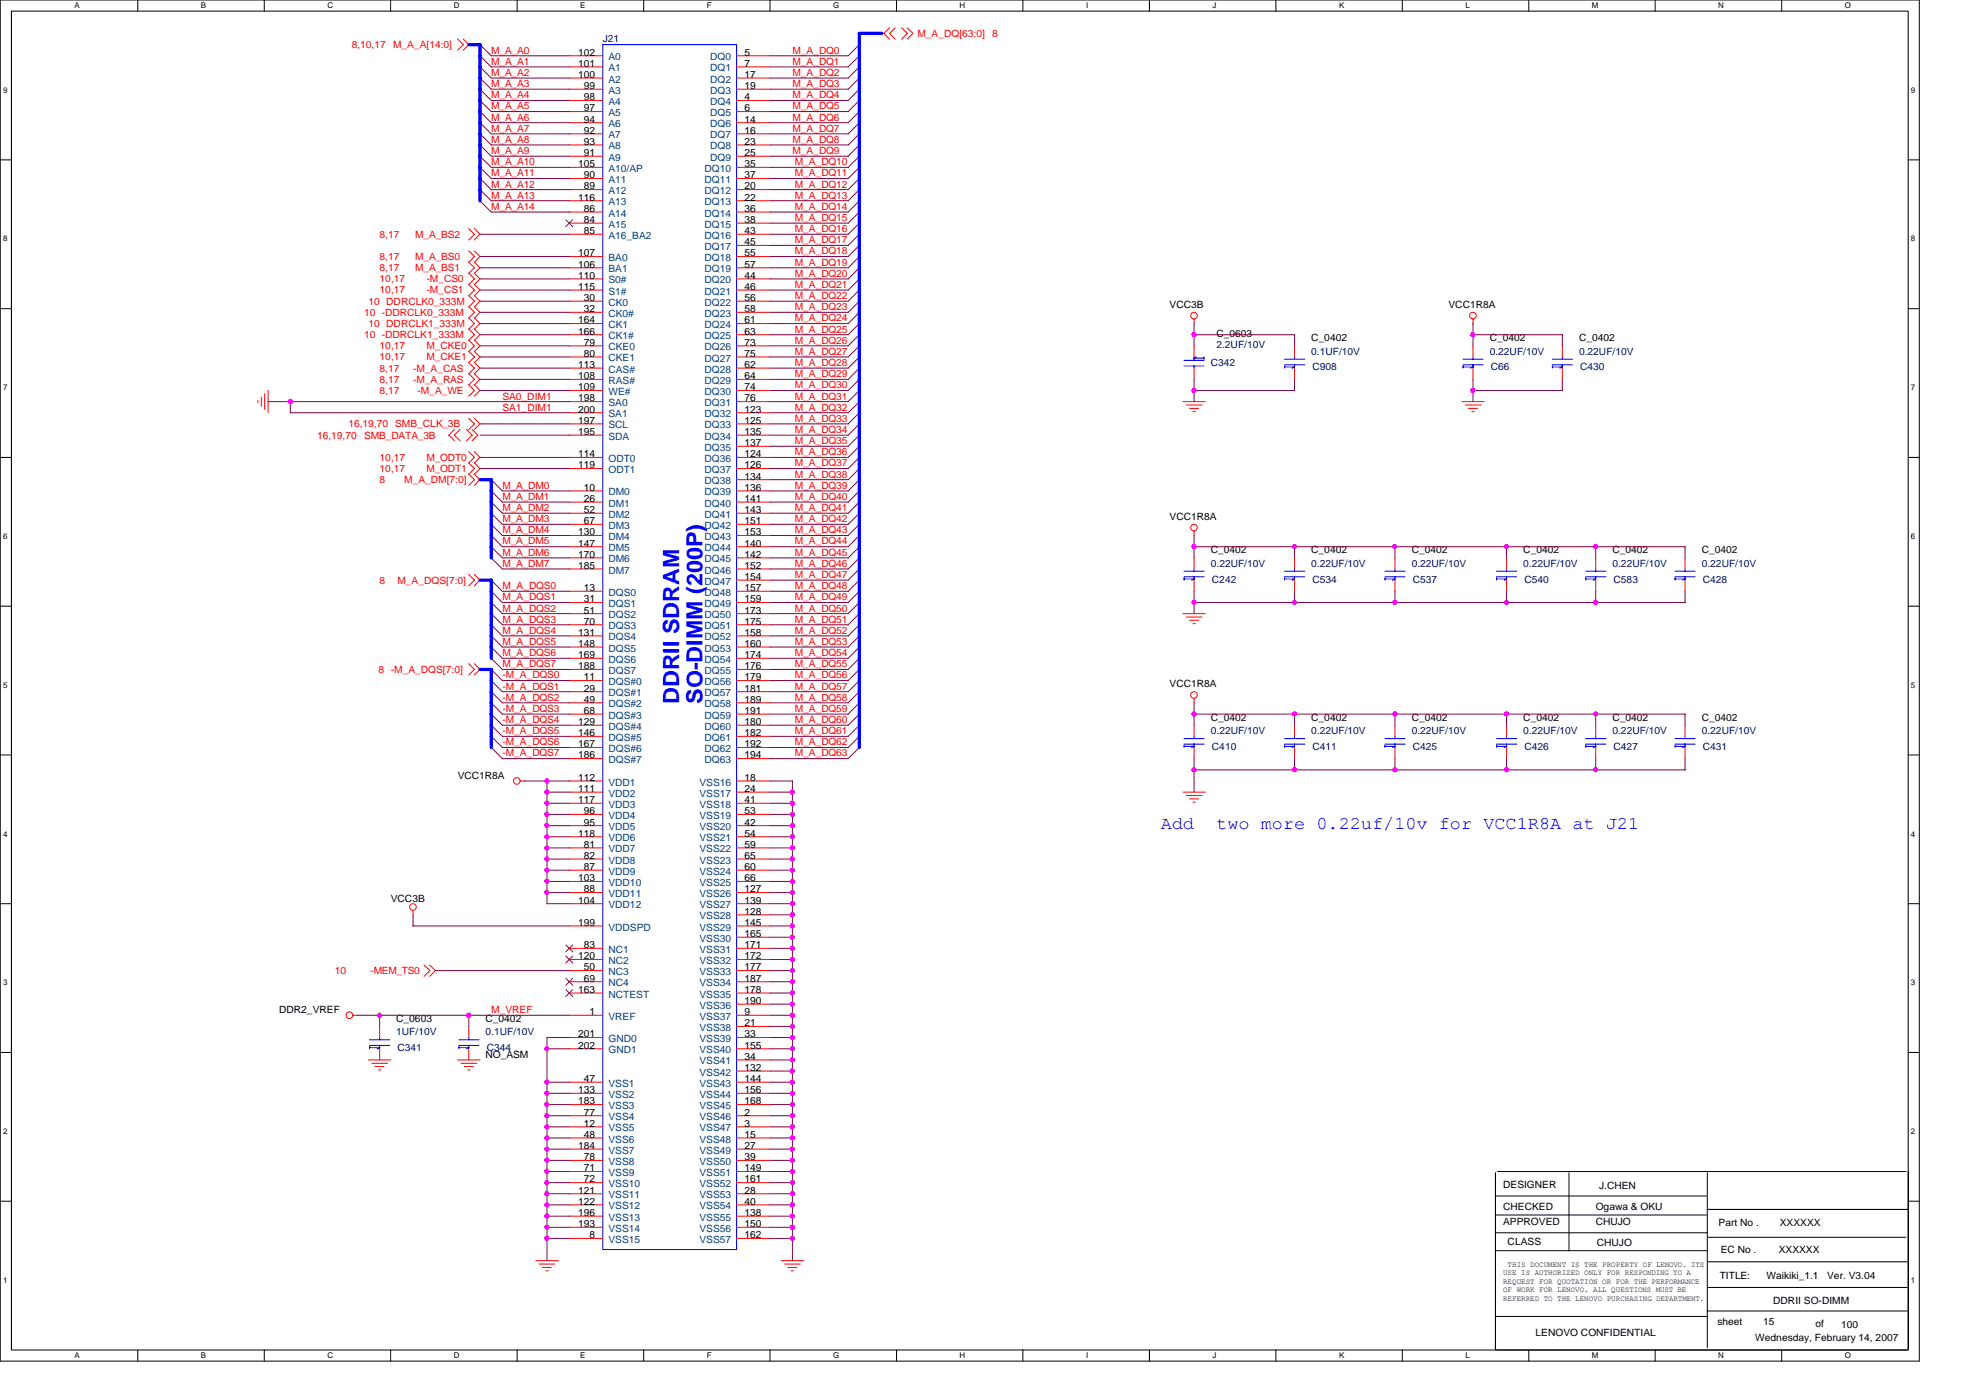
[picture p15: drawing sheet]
<svg xmlns="http://www.w3.org/2000/svg" width="297mm" height="210mm" viewBox="0 0 297 210" stroke-linecap="round" stroke-linejoin="round" font-family="sans-serif">
<defs><g id="words">
<g font-size="3.3" fill="#00f">
<text x="102" y="105.8" transform="rotate(-90 102 105.8)">DDRII SDRAM</text>
<text x="105.6" y="105.8" transform="rotate(-90 105.6 105.8)">SO-DIMM (200P)</text>
</g>
<g font-size="2.7" fill="#00f">
<text x="174.4" y="124.5">Add</text>
<text x="182.7" y="124.5">two more 0.22uf/10v for VCC1R8A at J21</text>
</g>
<g font-size="1.5" fill="#f00">
<text x="137.8" y="5.5">M_A_DQ[63:0]</text>
<text x="149.1" y="5.5">8</text>
<text x="52.8" y="7.2">8,10,17</text>
<text x="59.1" y="7.2">M_A_A[14:0]</text>
<text x="73.8" y="9.7">M_A_A1</text>
<text x="73.8" y="11.4">M_A_A2</text>
<text x="73.8" y="8.1">M_A_A0</text>
<text x="119.1" y="8.1">M_A_DQ0</text>
<text x="119.1" y="9.7">M_A_DQ1</text>
<text x="119.1" y="11.4">M_A_DQ2</text>
<text x="73.8" y="14.8">M_A_A4</text>
<text x="73.8" y="16.4">M_A_A5</text>
<text x="73.8" y="13.1">M_A_A3</text>
<text x="119.1" y="14.8">M_A_DQ4</text>
<text x="119.1" y="16.4">M_A_DQ5</text>
<text x="119.1" y="13.1">M_A_DQ3</text>
<text x="73.8" y="19.8">M_A_A7</text>
<text x="73.8" y="21.5">M_A_A8</text>
<text x="73.8" y="23.1">M_A_A9</text>
<text x="73.8" y="18.1">M_A_A6</text>
<text x="119.1" y="21.5">M_A_DQ8</text>
<text x="119.1" y="18.1">M_A_DQ6</text>
<text x="119.1" y="23.1">M_A_DQ9</text>
<text x="119.1" y="19.8">M_A_DQ7</text>
<text x="73.8" y="26.5">M_A_A11</text>
<text x="73.8" y="28.2">M_A_A12</text>
<text x="73.8" y="24.8">M_A_A10</text>
<text x="73.8" y="29.8">M_A_A13</text>
<text x="119.4" y="28.2">M_A_DQ12</text>
<text x="119.4" y="24.8">M_A_DQ10</text>
<text x="119.4" y="26.5">M_A_DQ11</text>
<text x="119.4" y="29.8">M_A_DQ13</text>
<text x="57" y="35.7">8,17</text>
<text x="62.4" y="35.7">M_A_BS2</text>
<text x="73.8" y="31.5">M_A_A14</text>
<text x="119.4" y="31.5">M_A_DQ14</text>
<text x="119.4" y="34.9">M_A_DQ16</text>
<text x="119.4" y="33.2">M_A_DQ15</text>
<text x="57" y="39.1">8,17</text>
<text x="57" y="40.7">8,17</text>
<text x="62.4" y="39.1">M_A_BS0</text>
<text x="62.4" y="40.7">M_A_BS1</text>
<text x="119.4" y="36.6">M_A_DQ17</text>
<text x="119.4" y="41.6">M_A_DQ20</text>
<text x="119.4" y="38.2">M_A_DQ18</text>
<text x="119.4" y="39.9">M_A_DQ19</text>
<text x="54.7" y="47.5">10 -DDRCLK0_333M</text>
<text x="55.3" y="45.8">10 DDRCLK0_333M</text>
<text x="57" y="44.1">10,17</text>
<text x="57" y="42.4">10,17</text>
<text x="64.1" y="44.1">-M_CS1</text>
<text x="64.1" y="42.4">-M_CS0</text>
<text x="119.4" y="44.9">M_A_DQ22</text>
<text x="119.4" y="43.3">M_A_DQ21</text>
<text x="119.4" y="46.6">M_A_DQ23</text>
<text x="54.7" y="50.8">10 -DDRCLK1_333M</text>
<text x="55.3" y="49.1">10 DDRCLK1_333M</text>
<text x="57" y="52.5">10,17</text>
<text x="64.1" y="52.5">M_CKE0</text>
<text x="119.4" y="51.6">M_A_DQ26</text>
<text x="119.4" y="50">M_A_DQ25</text>
<text x="119.4" y="48.3">M_A_DQ24</text>
<text x="119.4" y="53.3">M_A_DQ27</text>
<text x="57" y="59.2">8,17</text>
<text x="57" y="54.2">10,17</text>
<text x="57" y="55.8">8,17</text>
<text x="57" y="57.5">8,17</text>
<text x="62.1" y="55.8">-M_A_CAS</text>
<text x="62.1" y="57.5">-M_A_RAS</text>
<text x="62.7" y="59.2">-M_A_WE</text>
<text x="64.1" y="54.2">M_CKE1</text>
<text x="119.4" y="55">M_A_DQ28</text>
<text x="119.4" y="56.7">M_A_DQ29</text>
<text x="119.4" y="58.4">M_A_DQ30</text>
<text x="47.6" y="65.9">16,19,70</text>
<text x="52.3" y="64.2">16,19,70</text>
<text x="54.7" y="65.9">SMB_DATA_3B</text>
<text x="59.4" y="64.2">SMB_CLK_3B</text>
<text x="75.5" y="60">SA0_DIM1</text>
<text x="75.5" y="61.7">SA1_DIM1</text>
<text x="119.4" y="63.4">M_A_DQ33</text>
<text x="119.4" y="61.7">M_A_DQ32</text>
<text x="119.4" y="60">M_A_DQ31</text>
<text x="119.4" y="65">M_A_DQ34</text>
<text x="57" y="70.9">10,17</text>
<text x="57" y="69.2">10,17</text>
<text x="64.1" y="70.9">M_ODT1</text>
<text x="64.1" y="69.2">M_ODT0</text>
<text x="119.4" y="66.7">M_A_DQ35</text>
<text x="119.4" y="71.8">M_A_DQ38</text>
<text x="119.4" y="68.4">M_A_DQ36</text>
<text x="119.4" y="70.1">M_A_DQ37</text>
<text x="57" y="72.6">8</text>
<text x="60.7" y="72.6">M_A_DM[7:0]</text>
<text x="75.5" y="76.8">M_A_DM2</text>
<text x="75.5" y="75.1">M_A_DM1</text>
<text x="75.5" y="73.4">M_A_DM0</text>
<text x="119.4" y="73.4">M_A_DQ39</text>
<text x="119.4" y="75.1">M_A_DQ40</text>
<text x="119.4" y="76.8">M_A_DQ41</text>
<text x="75.5" y="78.5">M_A_DM3</text>
<text x="75.5" y="83.5">M_A_DM6</text>
<text x="75.5" y="80.1">M_A_DM4</text>
<text x="75.5" y="81.8">M_A_DM5</text>
<text x="119.4" y="78.5">M_A_DQ42</text>
<text x="119.4" y="80.1">M_A_DQ43</text>
<text x="119.4" y="83.5">M_A_DQ45</text>
<text x="119.4" y="81.8">M_A_DQ44</text>
<text x="57" y="87.7">8</text>
<text x="59.7" y="87.7">M_A_DQS[7:0]</text>
<text x="75.5" y="85.2">M_A_DM7</text>
<text x="75.5" y="88.5">M_A_DQS0</text>
<text x="119.4" y="85.2">M_A_DQ46</text>
<text x="119.4" y="88.5">M_A_DQ48</text>
<text x="119.4" y="86.8">M_A_DQ47</text>
<text x="75.5" y="95.2">M_A_DQS4</text>
<text x="75.5" y="91.9">M_A_DQS2</text>
<text x="75.5" y="90.2">M_A_DQS1</text>
<text x="75.5" y="93.6">M_A_DQS3</text>
<text x="119.4" y="93.6">M_A_DQ51</text>
<text x="119.4" y="95.2">M_A_DQ52</text>
<text x="119.4" y="91.9">M_A_DQ50</text>
<text x="119.4" y="90.2">M_A_DQ49</text>
<text x="56.9" y="101.1">8 -M_A_DQS[7:0]</text>
<text x="75.5" y="101.9">-M_A_DQS0</text>
<text x="75.5" y="96.9">M_A_DQS5</text>
<text x="75.5" y="100.3">M_A_DQS7</text>
<text x="75.5" y="98.6">M_A_DQS6</text>
<text x="119.4" y="96.9">M_A_DQ53</text>
<text x="119.4" y="98.6">M_A_DQ54</text>
<text x="119.4" y="100.3">M_A_DQ55</text>
<text x="119.4" y="101.9">M_A_DQ56</text>
<text x="75.5" y="107">-M_A_DQS3</text>
<text x="75.5" y="105.3">-M_A_DQS2</text>
<text x="75.5" y="103.6">-M_A_DQS1</text>
<text x="119.4" y="107">M_A_DQ59</text>
<text x="119.4" y="103.6">M_A_DQ57</text>
<text x="119.4" y="105.3">M_A_DQ58</text>
<text x="75.5" y="112">-M_A_DQS6</text>
<text x="75.5" y="108.6">-M_A_DQS4</text>
<text x="75.5" y="113.7">-M_A_DQS7</text>
<text x="75.5" y="110.3">-M_A_DQS5</text>
<text x="119.4" y="113.7">M_A_DQ63</text>
<text x="119.4" y="112">M_A_DQ62</text>
<text x="119.4" y="108.6">M_A_DQ60</text>
<text x="119.4" y="110.3">M_A_DQ61</text>
<text x="50.3" y="146.4">10</text>
<text x="55.7" y="146.4">-MEM_TS0</text>
<text x="73.8" y="152.2">M_VREF</text>
</g>
<g font-size="1.5">
<text x="86.9" y="8.4">102</text>
<text x="86.9" y="10">101</text>
<text x="86.9" y="11.7">100</text>
<text x="111.8" y="8.4">5</text>
<text x="111.8" y="10">7</text>
<text x="111.8" y="11.7">17</text>
<text x="87.7" y="13.4">99</text>
<text x="87.7" y="15.1">98</text>
<text x="87.7" y="16.7">97</text>
<text x="111.8" y="13.4">19</text>
<text x="111.8" y="15.1">4</text>
<text x="111.8" y="16.7">6</text>
<text x="87.7" y="18.4">94</text>
<text x="87.7" y="20.1">92</text>
<text x="87.7" y="21.8">93</text>
<text x="87.7" y="23.5">91</text>
<text x="111.8" y="18.4">14</text>
<text x="111.8" y="20.1">16</text>
<text x="111.8" y="21.8">23</text>
<text x="111.8" y="23.5">25</text>
<text x="86.9" y="25.1">105</text>
<text x="87.7" y="26.8">90</text>
<text x="87.7" y="28.5">89</text>
<text x="111.8" y="25.1">35</text>
<text x="111.8" y="26.8">37</text>
<text x="111.8" y="28.5">20</text>
<text x="86.9" y="30.1">116</text>
<text x="87.7" y="31.8">86</text>
<text x="87.7" y="33.5">84</text>
<text x="87.7" y="35.2">85</text>
<text x="111.8" y="30.1">22</text>
<text x="111.8" y="31.8">36</text>
<text x="111.8" y="33.5">38</text>
<text x="111.8" y="35.2">43</text>
<text x="86.9" y="38.5">107</text>
<text x="86.9" y="40.2">106</text>
<text x="86.9" y="41.9">110</text>
<text x="111.8" y="36.9">45</text>
<text x="111.8" y="38.5">55</text>
<text x="111.8" y="40.2">57</text>
<text x="111.8" y="41.9">44</text>
<text x="86.9" y="43.6">115</text>
<text x="87.7" y="45.2">30</text>
<text x="87.7" y="46.9">32</text>
<text x="111.8" y="43.6">46</text>
<text x="111.8" y="45.2">56</text>
<text x="111.8" y="46.9">58</text>
<text x="175.7" y="46.3">VCC3B</text>
<text x="217.6" y="46.3">VCC1R8A</text>
<text x="86.9" y="48.6">164</text>
<text x="86.9" y="50.3">166</text>
<text x="87.7" y="51.9">79</text>
<text x="87.7" y="53.6">80</text>
<text x="111.8" y="48.6">61</text>
<text x="111.8" y="50.3">63</text>
<text x="111.8" y="51.9">73</text>
<text x="111.8" y="53.6">75</text>
<text x="182.8" y="50.6">C_0603</text>
<text x="197" y="51.3">C_0402</text>
<text x="223.8" y="51.3">C_0402</text>
<text x="237.3" y="51.3">C_0402</text>
<text x="86.9" y="55.3">113</text>
<text x="86.9" y="57">108</text>
<text x="86.9" y="58.7">109</text>
<text x="111.8" y="55.3">62</text>
<text x="111.8" y="57">64</text>
<text x="111.8" y="58.7">74</text>
<text x="86.9" y="60.3">198</text>
<text x="86.9" y="62">200</text>
<text x="86.9" y="63.7">197</text>
<text x="86.9" y="65.4">195</text>
<text x="111.8" y="60.3">76</text>
<text x="111.8" y="62">123</text>
<text x="111.8" y="63.7">125</text>
<text x="111.8" y="65.4">135</text>
<text x="86.9" y="68.7">114</text>
<text x="86.9" y="70.4">119</text>
<text x="111.8" y="67">137</text>
<text x="111.8" y="68.7">124</text>
<text x="111.8" y="70.4">126</text>
<text x="87.7" y="73.7">10</text>
<text x="87.7" y="75.4">26</text>
<text x="87.7" y="77.1">52</text>
<text x="111.8" y="72.1">134</text>
<text x="111.8" y="73.7">136</text>
<text x="111.8" y="75.4">141</text>
<text x="111.8" y="77.1">143</text>
<text x="86.9" y="80.4">130</text>
<text x="86.9" y="82.1">147</text>
<text x="86.9" y="83.8">170</text>
<text x="87.7" y="78.8">67</text>
<text x="111.8" y="78.8">151</text>
<text x="111.8" y="80.4">153</text>
<text x="111.8" y="82.1">140</text>
<text x="111.8" y="83.8">142</text>
<text x="175.7" y="78.1">VCC1R8A</text>
<text x="181.9" y="83.2">C_0402</text>
<text x="197" y="83.2">C_0402</text>
<text x="212.1" y="83.2">C_0402</text>
<text x="228.9" y="83.2">C_0402</text>
<text x="242.3" y="83.2">C_0402</text>
<text x="255.7" y="83.2">C_0402</text>
<text x="86.9" y="85.5">185</text>
<text x="87.7" y="88.8">13</text>
<text x="111.8" y="85.5">152</text>
<text x="111.8" y="87.1">154</text>
<text x="111.8" y="88.8">157</text>
<text x="86.9" y="95.5">131</text>
<text x="87.7" y="90.5">31</text>
<text x="87.7" y="92.2">51</text>
<text x="87.7" y="93.9">70</text>
<text x="111.8" y="90.5">159</text>
<text x="111.8" y="92.2">173</text>
<text x="111.8" y="93.9">175</text>
<text x="111.8" y="95.5">158</text>
<text x="86.9" y="97.2">148</text>
<text x="86.9" y="98.9">169</text>
<text x="86.9" y="100.6">188</text>
<text x="111.8" y="97.2">160</text>
<text x="111.8" y="98.9">174</text>
<text x="111.8" y="100.6">176</text>
<text x="87.7" y="102.2">11</text>
<text x="87.7" y="103.9">29</text>
<text x="87.7" y="105.6">49</text>
<text x="87.7" y="107.3">68</text>
<text x="111.8" y="102.2">179</text>
<text x="111.8" y="103.9">181</text>
<text x="111.8" y="105.6">189</text>
<text x="111.8" y="107.3">191</text>
<text x="175.7" y="103.3">VCC1R8A</text>
<text x="86.9" y="108.9">129</text>
<text x="86.9" y="110.6">146</text>
<text x="86.9" y="112.3">167</text>
<text x="86.9" y="114">186</text>
<text x="111.8" y="108.9">180</text>
<text x="111.8" y="110.6">182</text>
<text x="111.8" y="112.3">192</text>
<text x="111.8" y="114">194</text>
<text x="181.9" y="108.3">C_0402</text>
<text x="197" y="108.3">C_0402</text>
<text x="212.1" y="108.3">C_0402</text>
<text x="228.9" y="108.3">C_0402</text>
<text x="242.3" y="108.3">C_0402</text>
<text x="255.7" y="108.3">C_0402</text>
<text x="68.8" y="117">VCC1R8A</text>
<text x="86.9" y="117.3">112</text>
<text x="86.9" y="119">111</text>
<text x="111.8" y="117.3">18</text>
<text x="111.8" y="119">24</text>
<text x="86.9" y="120.7">117</text>
<text x="86.9" y="125.7">118</text>
<text x="87.7" y="122.3">96</text>
<text x="87.7" y="124">95</text>
<text x="111.8" y="120.7">41</text>
<text x="111.8" y="122.3">53</text>
<text x="111.8" y="124">42</text>
<text x="111.8" y="125.7">54</text>
<text x="87.7" y="127.4">81</text>
<text x="87.7" y="129.1">82</text>
<text x="87.7" y="130.7">87</text>
<text x="111.8" y="127.4">59</text>
<text x="111.8" y="129.1">65</text>
<text x="111.8" y="130.7">60</text>
<text x="58.7" y="135.5">VCC3B</text>
<text x="86.9" y="132.4">103</text>
<text x="86.9" y="135.8">104</text>
<text x="87.7" y="134.1">88</text>
<text x="111.8" y="132.4">66</text>
<text x="111.8" y="134.1">127</text>
<text x="111.8" y="135.8">139</text>
<text x="111.8" y="137.4">128</text>
<text x="86.9" y="139.1">199</text>
<text x="87.7" y="142.5">83</text>
<text x="111.8" y="139.1">145</text>
<text x="111.8" y="140.8">165</text>
<text x="111.8" y="142.5">171</text>
<text x="86.9" y="144.1">120</text>
<text x="86.9" y="149.2">163</text>
<text x="87.7" y="145.8">50</text>
<text x="87.7" y="147.5">69</text>
<text x="111.8" y="144.1">172</text>
<text x="111.8" y="145.8">177</text>
<text x="111.8" y="147.5">187</text>
<text x="111.8" y="149.2">178</text>
<text x="41.9" y="152.2">DDR2_VREF</text>
<text x="59.5" y="153.6">C_0603</text>
<text x="73" y="153.6">C_0402</text>
<text x="86.9" y="155.9">201</text>
<text x="88.6" y="152.5">1</text>
<text x="111.8" y="150.9">190</text>
<text x="111.8" y="152.5">9</text>
<text x="111.8" y="154.2">21</text>
<text x="111.8" y="155.9">33</text>
<text x="73" y="158.9">NO_ASM</text>
<text x="86.9" y="157.6">202</text>
<text x="111.8" y="157.6">155</text>
<text x="111.8" y="159.2">34</text>
<text x="111.8" y="160.9">132</text>
<text x="86.9" y="164.3">133</text>
<text x="86.9" y="165.9">183</text>
<text x="87.7" y="162.6">47</text>
<text x="87.7" y="167.6">77</text>
<text x="111.8" y="162.6">144</text>
<text x="111.8" y="164.3">156</text>
<text x="111.8" y="165.9">168</text>
<text x="111.8" y="167.6">2</text>
<text x="86.9" y="172.6">184</text>
<text x="87.7" y="169.3">12</text>
<text x="87.7" y="171">48</text>
<text x="111.8" y="169.3">3</text>
<text x="111.8" y="171">15</text>
<text x="111.8" y="172.6">27</text>
<text x="86.9" y="179.3">121</text>
<text x="87.7" y="174.3">78</text>
<text x="87.7" y="176">71</text>
<text x="87.7" y="177.7">72</text>
<text x="111.8" y="174.3">39</text>
<text x="111.8" y="176">149</text>
<text x="111.8" y="177.7">161</text>
<text x="111.8" y="179.3">28</text>
<text x="225.8" y="178.5">DESIGNER</text>
<text x="240.3" y="178.7">J.CHEN</text>
<text x="86.9" y="181">122</text>
<text x="86.9" y="182.7">196</text>
<text x="86.9" y="184.4">193</text>
<text x="111.8" y="181">40</text>
<text x="111.8" y="182.7">138</text>
<text x="111.8" y="184.4">150</text>
<text x="225.8" y="181.7">CHECKED</text>
<text x="225.8" y="184.1">APPROVED</text>
<text x="239.8" y="181.7">Ogawa &amp; OKU</text>
<text x="239.8" y="184.1">CHUJO</text>
<text x="258.2" y="184.3">Part No .</text>
<text x="267.4" y="184.3">XXXXXX</text>
<text x="88.6" y="186.1">8</text>
<text x="111.8" y="186.1">162</text>
<text x="226.5" y="187.1">CLASS</text>
<text x="239.9" y="187.3">CHUJO</text>
<text x="258.5" y="188.3">EC No .</text>
<text x="267.2" y="188.3">XXXXXX</text>
<text x="258.4" y="192.1">TITLE:</text>
<text x="265.4" y="192.1">Waikiki_1.1</text>
<text x="266.4" y="196">DDRII SO-DIMM</text>
<text x="274.5" y="192.1">Ver. V3.04</text>
<text x="230.7" y="200.7">LENOVO CONFIDENTIAL</text>
<text x="258" y="199.2">sheet</text>
<text x="263.7" y="201.5">Wednesday, February 14, 2007</text>
<text x="264.9" y="199.2">15</text>
<text x="272.8" y="199.3">of</text>
<text x="276.6" y="199.5">100</text>
</g>
<g font-size="1.5" fill="#000080">
<text x="90.6" y="6.4">J21</text>
<text x="182.8" y="52.3">2.2UF/10V</text>
<text x="197" y="53.3">0.1UF/10V</text>
<text x="223.8" y="53.3">0.22UF/10V</text>
<text x="237.3" y="53.3">0.22UF/10V</text>
<text x="181.9" y="55">C342</text>
<text x="197.2" y="55.7">C908</text>
<text x="224" y="55.7">C66</text>
<text x="237.4" y="55.7">C430</text>
<text x="181.9" y="85.2">0.22UF/10V</text>
<text x="182.1" y="87.5">C242</text>
<text x="197" y="85.2">0.22UF/10V</text>
<text x="197.2" y="87.5">C534</text>
<text x="212.1" y="85.2">0.22UF/10V</text>
<text x="212.3" y="87.5">C537</text>
<text x="228.9" y="85.2">0.22UF/10V</text>
<text x="229" y="87.5">C540</text>
<text x="242.3" y="85.2">0.22UF/10V</text>
<text x="242.4" y="87.5">C583</text>
<text x="255.7" y="85.2">0.22UF/10V</text>
<text x="255.9" y="87.5">C428</text>
<text x="181.9" y="110.3">0.22UF/10V</text>
<text x="182.1" y="112.7">C410</text>
<text x="197" y="110.3">0.22UF/10V</text>
<text x="197.2" y="112.7">C411</text>
<text x="212.1" y="110.3">0.22UF/10V</text>
<text x="212.3" y="112.7">C425</text>
<text x="228.9" y="110.3">0.22UF/10V</text>
<text x="229" y="112.7">C426</text>
<text x="242.3" y="110.3">0.22UF/10V</text>
<text x="242.4" y="112.7">C427</text>
<text x="255.7" y="110.3">0.22UF/10V</text>
<text x="255.9" y="112.7">C431</text>
<text x="59.5" y="155.6">1UF/10V</text>
<text x="73" y="155.6">0.1UF/10V</text>
<text x="59.7" y="157.9">C341</text>
<text x="73.1" y="157.9">C344</text>
</g>
<g font-size="1.5" fill="#004080">
<text x="91.4" y="9.1">A0</text>
<text x="91.4" y="10.7">A1</text>
<text x="106.7" y="9.1">DQ0</text>
<text x="106.7" y="10.7">DQ1</text>
<text x="91.4" y="12.4">A2</text>
<text x="91.4" y="14.1">A3</text>
<text x="91.4" y="15.8">A4</text>
<text x="91.4" y="17.4">A5</text>
<text x="106.7" y="12.4">DQ2</text>
<text x="106.7" y="14.1">DQ3</text>
<text x="106.7" y="15.8">DQ4</text>
<text x="106.7" y="17.4">DQ5</text>
<text x="91.4" y="19.1">A6</text>
<text x="91.4" y="20.8">A7</text>
<text x="91.4" y="22.5">A8</text>
<text x="106.7" y="19.1">DQ6</text>
<text x="106.7" y="20.8">DQ7</text>
<text x="106.7" y="22.5">DQ8</text>
<text x="91.4" y="24.2">A9</text>
<text x="91.4" y="25.8">A10/AP</text>
<text x="91.4" y="27.5">A11</text>
<text x="91.4" y="29.2">A12</text>
<text x="105.9" y="25.8">DQ10</text>
<text x="105.9" y="27.5">DQ11</text>
<text x="105.9" y="29.2">DQ12</text>
<text x="106.7" y="24.2">DQ9</text>
<text x="91.4" y="30.8">A13</text>
<text x="91.4" y="32.5">A14</text>
<text x="91.4" y="34.2">A15</text>
<text x="91.4" y="35.9">A16_BA2</text>
<text x="105.9" y="30.8">DQ13</text>
<text x="105.9" y="32.5">DQ14</text>
<text x="105.9" y="34.2">DQ15</text>
<text x="105.9" y="35.9">DQ16</text>
<text x="91.4" y="39.2">BA0</text>
<text x="91.4" y="40.9">BA1</text>
<text x="105.9" y="37.6">DQ17</text>
<text x="105.9" y="39.2">DQ18</text>
<text x="105.9" y="40.9">DQ19</text>
<text x="91.4" y="42.6">S0#</text>
<text x="91.4" y="44.3">S1#</text>
<text x="91.4" y="45.9">CK0</text>
<text x="91.4" y="47.6">CK0#</text>
<text x="105.9" y="42.6">DQ20</text>
<text x="105.9" y="44.3">DQ21</text>
<text x="105.9" y="45.9">DQ22</text>
<text x="105.9" y="47.6">DQ23</text>
<text x="91.4" y="49.3">CK1</text>
<text x="91.4" y="51">CK1#</text>
<text x="91.4" y="52.6">CKE0</text>
<text x="105.9" y="49.3">DQ24</text>
<text x="105.9" y="51">DQ25</text>
<text x="105.9" y="52.6">DQ26</text>
<text x="91.4" y="54.3">CKE1</text>
<text x="91.4" y="56">CAS#</text>
<text x="91.4" y="57.7">RAS#</text>
<text x="91.4" y="59.4">WE#</text>
<text x="105.9" y="54.3">DQ27</text>
<text x="105.9" y="56">DQ28</text>
<text x="105.9" y="57.7">DQ29</text>
<text x="105.9" y="59.4">DQ30</text>
<text x="91.4" y="61">SA0</text>
<text x="91.4" y="62.7">SA1</text>
<text x="91.4" y="64.4">SCL</text>
<text x="105.9" y="61">DQ31</text>
<text x="105.9" y="62.7">DQ32</text>
<text x="105.9" y="64.4">DQ33</text>
<text x="91.4" y="66.1">SDA</text>
<text x="91.4" y="69.4">ODT0</text>
<text x="91.4" y="71.1">ODT1</text>
<text x="105.9" y="66.1">DQ34</text>
<text x="105.9" y="67.7">DQ35</text>
<text x="105.9" y="69.4">DQ36</text>
<text x="105.9" y="71.1">DQ37</text>
<text x="91.4" y="74.4">DM0</text>
<text x="91.4" y="76.1">DM1</text>
<text x="91.4" y="77.8">DM2</text>
<text x="105.9" y="72.8">DQ38</text>
<text x="105.9" y="74.4">DQ39</text>
<text x="105.9" y="76.1">DQ40</text>
<text x="105.9" y="77.8">DQ41</text>
<text x="91.4" y="79.5">DM3</text>
<text x="91.4" y="81.1">DM4</text>
<text x="91.4" y="82.8">DM5</text>
<text x="105.9" y="79.5">DQ42</text>
<text x="105.9" y="81.1">DQ43</text>
<text x="105.9" y="82.8">DQ44</text>
<text x="91.4" y="84.5">DM6</text>
<text x="91.4" y="86.2">DM7</text>
<text x="91.4" y="89.5">DQS0</text>
<text x="105.9" y="84.5">DQ45</text>
<text x="105.9" y="86.2">DQ46</text>
<text x="105.9" y="87.8">DQ47</text>
<text x="105.9" y="89.5">DQ48</text>
<text x="91.4" y="91.2">DQS1</text>
<text x="91.4" y="92.9">DQS2</text>
<text x="91.4" y="94.6">DQS3</text>
<text x="105.9" y="91.2">DQ49</text>
<text x="105.9" y="92.9">DQ50</text>
<text x="105.9" y="94.6">DQ51</text>
<text x="91.4" y="96.2">DQS4</text>
<text x="91.4" y="97.9">DQS5</text>
<text x="91.4" y="99.6">DQS6</text>
<text x="91.4" y="101.3">DQS7</text>
<text x="105.9" y="96.2">DQ52</text>
<text x="105.9" y="97.9">DQ53</text>
<text x="105.9" y="99.6">DQ54</text>
<text x="105.9" y="101.3">DQ55</text>
<text x="91.4" y="102.9">DQS#0</text>
<text x="91.4" y="104.6">DQS#1</text>
<text x="91.4" y="106.3">DQS#2</text>
<text x="91.4" y="108">DQS#3</text>
<text x="105.9" y="102.9">DQ56</text>
<text x="105.9" y="104.6">DQ57</text>
<text x="105.9" y="106.3">DQ58</text>
<text x="105.9" y="108">DQ59</text>
<text x="91.4" y="109.6">DQS#4</text>
<text x="91.4" y="111.3">DQS#5</text>
<text x="91.4" y="113">DQS#6</text>
<text x="105.9" y="109.6">DQ60</text>
<text x="105.9" y="111.3">DQ61</text>
<text x="105.9" y="113">DQ62</text>
<text x="91.4" y="114.7">DQS#7</text>
<text x="91.4" y="118">VDD1</text>
<text x="91.4" y="119.7">VDD2</text>
<text x="105.1" y="118">VSS16</text>
<text x="105.1" y="119.7">VSS17</text>
<text x="105.9" y="114.7">DQ63</text>
<text x="91.4" y="121.4">VDD3</text>
<text x="91.4" y="123">VDD4</text>
<text x="91.4" y="124.7">VDD5</text>
<text x="105.1" y="121.4">VSS18</text>
<text x="105.1" y="123">VSS19</text>
<text x="105.1" y="124.7">VSS20</text>
<text x="91.4" y="126.4">VDD6</text>
<text x="91.4" y="128.1">VDD7</text>
<text x="91.4" y="129.8">VDD8</text>
<text x="91.4" y="131.4">VDD9</text>
<text x="105.1" y="126.4">VSS21</text>
<text x="105.1" y="128.1">VSS22</text>
<text x="105.1" y="129.8">VSS23</text>
<text x="105.1" y="131.4">VSS24</text>
<text x="91.4" y="133.1">VDD10</text>
<text x="91.4" y="134.8">VDD11</text>
<text x="91.4" y="136.5">VDD12</text>
<text x="105.1" y="133.1">VSS25</text>
<text x="105.1" y="134.8">VSS26</text>
<text x="105.1" y="136.5">VSS27</text>
<text x="91.4" y="139.8">VDDSPD</text>
<text x="91.4" y="143.2">NC1</text>
<text x="105.1" y="138.1">VSS28</text>
<text x="105.1" y="139.8">VSS29</text>
<text x="105.1" y="141.5">VSS30</text>
<text x="105.1" y="143.2">VSS31</text>
<text x="91.4" y="144.9">NC2</text>
<text x="91.4" y="146.5">NC3</text>
<text x="91.4" y="148.2">NC4</text>
<text x="91.4" y="149.9">NCTEST</text>
<text x="105.1" y="144.8">VSS32</text>
<text x="105.1" y="146.5">VSS33</text>
<text x="105.1" y="148.2">VSS34</text>
<text x="105.1" y="149.9">VSS35</text>
<text x="91.4" y="153.2">VREF</text>
<text x="105.1" y="151.6">VSS36</text>
<text x="105.1" y="153.2">VSS37</text>
<text x="105.1" y="154.9">VSS38</text>
<text x="91.4" y="156.6">GND0</text>
<text x="91.4" y="158.3">GND1</text>
<text x="105.1" y="156.6">VSS39</text>
<text x="105.1" y="158.3">VSS40</text>
<text x="105.1" y="159.9">VSS41</text>
<text x="105.1" y="161.6">VSS42</text>
<text x="91.4" y="163.3">VSS1</text>
<text x="91.4" y="165">VSS2</text>
<text x="91.4" y="166.7">VSS3</text>
<text x="105.1" y="163.3">VSS43</text>
<text x="105.1" y="165">VSS44</text>
<text x="105.1" y="166.7">VSS45</text>
<text x="91.4" y="168.3">VSS4</text>
<text x="91.4" y="170">VSS5</text>
<text x="91.4" y="171.7">VSS6</text>
<text x="91.4" y="173.3">VSS7</text>
<text x="105.1" y="168.3">VSS46</text>
<text x="105.1" y="170">VSS47</text>
<text x="105.1" y="171.7">VSS48</text>
<text x="105.1" y="173.3">VSS49</text>
<text x="91.4" y="175">VSS8</text>
<text x="91.4" y="176.7">VSS9</text>
<text x="91.4" y="178.4">VSS10</text>
<text x="105.1" y="175">VSS50</text>
<text x="105.1" y="176.7">VSS51</text>
<text x="105.1" y="178.4">VSS52</text>
<text x="91.4" y="180.1">VSS11</text>
<text x="91.4" y="181.7">VSS12</text>
<text x="91.4" y="183.4">VSS13</text>
<text x="91.4" y="185.1">VSS14</text>
<text x="105.1" y="180.1">VSS53</text>
<text x="105.1" y="181.7">VSS54</text>
<text x="105.1" y="183.4">VSS55</text>
<text x="105.1" y="185.1">VSS56</text>
<text x="91.4" y="186.8">VSS15</text>
<text x="105.1" y="186.8">VSS57</text>
</g>
<g font-size="1.2">
<text x="11.2" y="1.3">A</text>
<text x="30.2" y="1.3">B</text>
<text x="49.2" y="1.3">C</text>
<text x="68.2" y="1.3">D</text>
<text x="87.2" y="1.3">E</text>
<text x="106.2" y="1.3">F</text>
<text x="125.2" y="1.3">G</text>
<text x="144.2" y="1.3">H</text>
<text x="163.2" y="1.3">I</text>
<text x="182.2" y="1.3">J</text>
<text x="201.2" y="1.3">K</text>
<text x="220.2" y="1.3">L</text>
<text x="239.2" y="1.3">M</text>
<text x="258.2" y="1.3">N</text>
<text x="277.2" y="1.3">O</text>
<text x=".5" y="13.9">9</text>
<text x="287.1" y="13.9">9</text>
<text x=".5" y="36.3">8</text>
<text x="287.1" y="36.3">8</text>
<text x=".5" y="58.6">7</text>
<text x="287.1" y="58.6">7</text>
<text x=".5" y="81">6</text>
<text x="287.1" y="81">6</text>
<text x=".5" y="103.3">5</text>
<text x="287.1" y="103.3">5</text>
<text x=".5" y="125.7">4</text>
<text x="287.1" y="125.7">4</text>
<text x=".5" y="148">3</text>
<text x="287.1" y="148">3</text>
<text x=".5" y="170.4">2</text>
<text x="287.1" y="170.4">2</text>
<text x="225.8" y="191.6">USE IS AUTHORIZED ONLY FOR RESPONDING TO A</text>
<text x="226.5" y="190.4">THIS DOCUMENT IS THE PROPERTY OF LENOVO. ITS</text>
<text x=".5" y="192.7">1</text>
<text x="225.8" y="192.9">REQUEST FOR QUOTATION OR FOR THE PERFORMANCE</text>
<text x="225.8" y="194.2">OF WORK FOR LENOVO. ALL QUESTIONS MUST BE</text>
<text x="225.8" y="195.5">REFERRED TO THE LENOVO PURCHASING DEPARTMENT.</text>
<text x="287.1" y="192.7">1</text>
<text x="11.2" y="204.1">A</text>
<text x="30.2" y="204.1">B</text>
<text x="49.2" y="204.1">C</text>
<text x="68.2" y="204.1">D</text>
<text x="87.2" y="204.1">E</text>
<text x="106.2" y="204.1">F</text>
<text x="125.2" y="204.1">G</text>
<text x="144.2" y="204.1">H</text>
<text x="163.2" y="204.1">I</text>
<text x="182.2" y="204.1">J</text>
<text x="201.2" y="204.1">K</text>
<text x="220.2" y="204.1">L</text>
<text x="239.2" y="204.1">M</text>
<text x="258.2" y="204.1">N</text>
<text x="277.2" y="204.1">O</text>
</g>
</g></defs>
<path d="M0 0h288.4v204.5h-288.4zM1.7 1.7h285v201.1h-285z" fill="none" stroke="#000" stroke-width=".15"/>
<g fill="#fff">
<path d="M11.2 .2h.8v1.3h-.8z"/>
<path d="M11.2 203h.8v1.4h-.8z"/>
</g>
<path d="M20.7 0v1.7M20.7 202.8v1.7" fill="none" stroke="#000" stroke-width=".15"/>
<g fill="#fff">
<path d="M30.2 .2h.8v1.3h-.8z"/>
<path d="M30.2 203h.8v1.4h-.8z"/>
</g>
<path d="M39.7 0v1.7M39.7 202.8v1.7" fill="none" stroke="#000" stroke-width=".15"/>
<g fill="#fff">
<path d="M49.2 .2h.8v1.3h-.8z"/>
<path d="M49.2 203h.8v1.4h-.8z"/>
</g>
<path d="M58.7 0v1.7M58.7 202.8v1.7" fill="none" stroke="#000" stroke-width=".15"/>
<g fill="#fff">
<path d="M68.2 .2h.8v1.3h-.8z"/>
<path d="M68.2 203h.8v1.4h-.8z"/>
</g>
<path d="M77.7 0v1.7M77.7 202.8v1.7" fill="none" stroke="#000" stroke-width=".15"/>
<g fill="#fff">
<path d="M87.2 .2h.8v1.3h-.8z"/>
<path d="M87.2 203h.8v1.4h-.8z"/>
</g>
<path d="M96.7 0v1.7M96.7 202.8v1.7" fill="none" stroke="#000" stroke-width=".15"/>
<g fill="#fff">
<path d="M106.2 .2h.7v1.3h-.7z"/>
<path d="M106.2 203h.7v1.4h-.7z"/>
</g>
<path d="M115.7 0v1.7M115.7 202.8v1.7" fill="none" stroke="#000" stroke-width=".15"/>
<g fill="#fff">
<path d="M125.2 .2h.9v1.3h-.9z"/>
<path d="M125.2 203h.9v1.4h-.9z"/>
</g>
<path d="M134.7 0v1.7M134.7 202.8v1.7" fill="none" stroke="#000" stroke-width=".15"/>
<g fill="#fff">
<path d="M144.2 .2h.8v1.3h-.8z"/>
<path d="M144.2 203h.8v1.4h-.8z"/>
</g>
<path d="M153.7 0v1.7M153.7 202.8v1.7" fill="none" stroke="#000" stroke-width=".15"/>
<g fill="#fff">
<path d="M163.2 .2h.3v1.3h-.3z"/>
<path d="M163.2 203h.3v1.4h-.3z"/>
</g>
<path d="M172.7 0v1.7M172.7 202.8v1.7" fill="none" stroke="#000" stroke-width=".15"/>
<g fill="#fff">
<path d="M182.2 .2h.6v1.3h-.6z"/>
<path d="M182.2 203h.6v1.4h-.6z"/>
</g>
<path d="M191.7 0v1.7M191.7 202.8v1.7" fill="none" stroke="#000" stroke-width=".15"/>
<g fill="#fff">
<path d="M201.2 .2h.8v1.3h-.8z"/>
<path d="M201.2 203h.8v1.4h-.8z"/>
</g>
<path d="M210.7 0v1.7M210.7 202.8v1.7" fill="none" stroke="#000" stroke-width=".15"/>
<g fill="#fff">
<path d="M220.2 .2h.6v1.3h-.6z"/>
<path d="M220.2 203h.6v1.4h-.6z"/>
</g>
<path d="M229.7 0v1.7M229.7 202.8v1.7" fill="none" stroke="#000" stroke-width=".15"/>
<g fill="#fff">
<path d="M239.2 .2h.9v1.3h-.9z"/>
<path d="M239.2 203h.9v1.4h-.9z"/>
</g>
<path d="M248.7 0v1.7M248.7 202.8v1.7" fill="none" stroke="#000" stroke-width=".15"/>
<g fill="#fff">
<path d="M258.2 .2h.8v1.3h-.8z"/>
<path d="M258.2 203h.8v1.4h-.8z"/>
</g>
<path d="M267.7 0v1.7M267.7 202.8v1.7" fill="none" stroke="#000" stroke-width=".15"/>
<g fill="#fff">
<path d="M277.2 .2h.9v1.3h-.9z"/>
<path d="M277.2 203h.9v1.4h-.9z"/>
<path d="M.5 12.8h.6v1.4h-.6z"/>
<path d="M287.1 12.8h.7v1.4h-.7z"/>
<path d="M.5 35.2h.6v1.3h-.6z"/>
<path d="M287.1 35.2h.7v1.3h-.7z"/>
</g>
<path d="M0 24h1.7M286.7 24h1.7" fill="none" stroke="#000" stroke-width=".15"/>
<g fill="#fff">
<path d="M.5 57.6h.6v1.3h-.6z"/>
<path d="M287.1 57.6h.7v1.3h-.7z"/>
</g>
<path d="M0 46.4h1.7M286.7 46.4h1.7" fill="none" stroke="#000" stroke-width=".15"/>
<g fill="#fff">
<path d="M.5 79.9h.6v1.3h-.6z"/>
<path d="M287.1 79.9h.7v1.3h-.7z"/>
</g>
<path d="M0 68.7h1.7M286.7 68.7h1.7" fill="none" stroke="#000" stroke-width=".15"/>
<g fill="#fff">
<path d="M.5 102.3h.6v1.3h-.6z"/>
<path d="M287.1 102.3h.7v1.3h-.7z"/>
</g>
<path d="M0 91.1h1.7M286.7 91.1h1.7" fill="none" stroke="#000" stroke-width=".15"/>
<g fill="#fff">
<path d="M.5 124.6h.6v1.3h-.6z"/>
<path d="M287.1 124.6h.7v1.3h-.7z"/>
</g>
<path d="M0 113.4h1.7M286.7 113.4h1.7" fill="none" stroke="#000" stroke-width=".15"/>
<g fill="#fff">
<path d="M.5 147h.6v1.3h-.6z"/>
<path d="M287.1 147h.7v1.3h-.7z"/>
</g>
<path d="M0 135.8h1.7M286.7 135.8h1.7" fill="none" stroke="#000" stroke-width=".15"/>
<g fill="#fff">
<path d="M.5 169.3h.6v1.3h-.6z"/>
<path d="M287.1 169.3h.7v1.3h-.7z"/>
</g>
<path d="M0 158.1h1.7M286.7 158.1h1.7" fill="none" stroke="#000" stroke-width=".15"/>
<g fill="#fff">
<path d="M.5 191.7h.6v1.3h-.6z"/>
<path d="M287.1 191.7h.7v1.3h-.7z"/>
</g>
<g fill="none" stroke="#000" stroke-width=".15">
<path d="M224.7 179.7h31.7M224.7 176.2v26.7M225 176h61.4M235.7 176.2v11.7M256.5 176.2v26.3M286.7 176v26.8M0 180.5h1.7M224.7 182.6h31.7M224.7 185.2h31.8M224.7 187.9h31.8M224.7 197.8h31.8M256.5 181.7h30.2"/>
<path d="M256.5 197h30.1M256.7 189.6h29.8M256.7 185.9h29.7M256.7 193.4h29.8M286.7 180.5h1.7M224.8 202.8h61.7"/>
</g>
<g fill="none" stroke="#f00" stroke-width=".15">
<path d="M68.7 5.8l.9 .9-.9 .9M69.6 5.8l.8 .9-.8 .9M85.5 8.4h5.1M85.5 10.1h5.1M85.5 11.7h5.1M85.5 13.4h5.1M85.5 15.1h5.1M85.5 16.8h5.1M85.5 18.4h5.1M110.7 8.4h5M110.7 10.1h5M110.7 11.7h5"/>
<path d="M110.7 13.4h5M110.7 15.1h5M110.7 16.8h5M110.7 18.4h5M133.7 4.2l-.9 .8 .9 .9M134.5 4.2l-.9 .8 .9 .9M135.5 4.2l.8 .8-.8 .9M136.3 4.2l.9 .8-.9 .9M70.4 37.7l.9 .8-.9 .9M70.4 39.4l.9 .8-.9 .9M70.4 34.3l.9 .9-.9 .9M71.3 37.7l.8 .8-.8 .9"/>
<path d="M71.3 39.4l.8 .8-.8 .9M71.3 34.3l.8 .9-.8 .9M85.5 20.1h5.1M85.5 21.8h5.1M85.5 23.5h5.1M85.5 25.1h5.1M85.5 26.8h5.1M85.5 28.5h5.1M85.5 30.2h5.1M85.5 31.9h5.1M85.5 33.5h5.1M85.5 35.2h5.1"/>
<path d="M85.5 38.5h5.1M110.7 20.1h5M110.7 21.8h5M110.7 23.5h5M110.7 25.1h5M110.7 26.8h5M110.7 28.5h5M110.7 30.2h5M110.7 31.9h5M110.7 33.5h5M110.7 35.2h5M110.7 38.5h5"/>
<path d="M110.7 36.9h5M39.3 59.7v1.3M39.8 59.2v2.3M40.3 58.7v3.3M70.4 54.5l.9 .8-.9 .9M70.4 57.8l.9 .9-.9 .8M70.4 51.1l.9 .9-.9 .8M70.4 42.7l.9 .9-.9 .8M70.4 56.1l.9 .9-.9 .8M70.4 44.4l.9 .9-.9 .8M70.4 46.1l.9 .8-.9 .9M70.4 49.4l.9 .9-.9 .8"/>
<path d="M70.4 52.8l.9 .8-.9 .9M70.4 47.8l.9 .8-.9 .9M70.4 41l.9 .9-.9 .9M71.3 54.5l.8 .8-.8 .9M71.3 57.8l.8 .9-.8 .8M71.3 51.1l.8 .9-.8 .8M71.3 42.7l.8 .9-.8 .8M71.3 56.1l.8 .9-.8 .8M71.3 44.4l.8 .9-.8 .8M71.3 46.1l.8 .8-.8 .9M71.3 49.4l.8 .9-.8 .8M71.3 52.8l.8 .8-.8 .9"/>
<path d="M71.3 47.8l.8 .8-.8 .9M71.3 41l.8 .9-.8 .9M85.5 40.2h5.1M85.5 41.9h5.1M85.5 43.6h5.1M85.5 45.3h5.1M85.5 46.9h5.1M85.5 48.6h5.1M85.5 50.3h5.1M85.5 52h5.1M85.5 53.6h5.1M85.5 55.3h5.1"/>
<path d="M85.5 57h5.1M85.5 58.7h5.1M110.7 40.2h5M110.7 41.9h5M110.7 43.6h5M110.7 45.3h5M110.7 46.9h5M110.7 48.6h5M110.7 50.3h5M110.7 52h5M110.7 53.6h5M110.7 55.3h5"/>
<path d="M110.7 57h5M110.7 58.7h5M179.4 47.9v.7M179.4 52v1.6M179.4 55.3v1.7M194.5 52v1.6M194.5 55.3v1.7M221.3 47.9v.7M221.3 52v1.6M221.3 55.3v1.7M234.7 52v1.6M234.7 55.3v1.7"/>
<path d="M38.8 60.2v.3M68.3 64.5l-.9 .9 .9 .8M69.1 64.5l-.8 .9 .8 .8M70.1 64.5l.8 .9-.8 .8M70.4 71.2l.9 .9-.9 .8M70.4 69.6l.9 .8-.9 .9M70.4 67.9l.9 .8-.9 .9M70.4 62.8l.9 .9-.9 .9M70.9 64.5l.9 .9-.9 .8M71.3 71.2l.8 .9-.8 .8M71.3 69.6l.8 .8-.8 .9M71.3 67.9l.8 .8-.8 .9"/>
<path d="M71.3 62.8l.8 .9-.8 .9M85.5 60.3h5.1M85.5 62h5.1M85.5 63.7h5.1M85.5 65.4h5.1M85.5 68.7h5.1M85.5 70.4h5.1M85.5 73.8h5.1M85.5 75.4h5.1M85.5 77.1h5.1M85.5 78.8h5.1M110.7 60.3h5"/>
<path d="M110.7 62h5M110.7 63.7h5M110.7 65.4h5M110.7 68.7h5M110.7 70.4h5M110.7 73.8h5M110.7 75.4h5M110.7 77.1h5M110.7 78.8h5M110.7 67.1h5M110.7 72.1h5M177.7 60.3h3.4"/>
<path d="M178.2 60.9h2.4M178.7 61.4h1.4M179.2 61.8h.4M179.4 79.8v.7M219.6 60.3h3.4M220.2 60.9h2.3M220.6 61.4h1.4M221.1 61.8h.4M70.4 99.7l.9 .9-.9 .8M70.4 86.3l.9 .9-.9 .8M71.3 99.7l.8 .9-.8 .8M71.3 86.3l.8 .9-.8 .8"/>
<path d="M85.5 92.2h5.1M85.5 80.5h5.1M85.5 82.1h5.1M85.5 83.8h5.1M85.5 85.5h5.1M85.5 88.8h5.1M85.5 90.5h5.1M85.5 93.9h5.1M85.5 95.5h5.1M85.5 97.2h5.1M85.5 98.9h5.1M110.7 92.2h5"/>
<path d="M110.7 80.5h5M110.7 82.1h5M110.7 83.8h5M110.7 85.5h5M110.7 88.8h5M110.7 90.5h5M110.7 93.9h5M110.7 95.5h5M110.7 97.2h5M110.7 98.9h5M110.7 87.2h5M177.7 92.2h3.4"/>
<path d="M178.2 92.7h2.4M178.7 93.2h1.4M179.2 93.7h.4M179.4 83.8v1.7M179.4 87.2v1.6M194.5 83.8v1.7M194.5 87.2v1.6M209.6 83.8v1.7M209.6 87.2v1.6M226.4 83.8v1.7M226.4 87.2v1.6M239.8 83.8v1.7"/>
<path d="M239.8 87.2v1.6M253.2 83.8v1.7M253.2 87.2v1.6M78.2 117.3h.6M85.5 117.3h5.1M85.5 119h5.1M85.5 100.6h5.1M85.5 102.3h5.1M85.5 103.9h5.1M85.5 105.6h5.1M85.5 107.3h5.1M85.5 109h5.1"/>
<path d="M85.5 110.6h5.1M85.5 112.3h5.1M85.5 114h5.1M110.7 117.3h5M110.7 119h5M110.7 100.6h5M110.7 102.3h5M110.7 103.9h5M110.7 105.6h5M110.7 107.3h5M110.7 109h5M110.7 110.6h5"/>
<path d="M110.7 112.3h5M110.7 114h5M177.7 119h3.4M178.2 119.5h2.4M179.4 104.9v.7M179.4 109v1.6M179.4 112.3v1.7M194.5 109v1.6M194.5 112.3v1.7M209.6 109v1.6M209.6 112.3v1.7M226.4 109v1.6"/>
<path d="M226.4 112.3v1.7M239.8 109v1.6M239.8 112.3v1.7M253.2 109v1.6M253.2 112.3v1.7M62.1 136.8v.7M85.5 120.7h5.1M85.5 122.4h5.1M85.5 124.1h5.1M85.5 125.7h5.1M85.5 127.4h5.1M85.5 129.1h5.1"/>
<path d="M85.5 130.7h5.1M85.5 132.4h5.1M85.5 134.1h5.1M85.5 135.8h5.1M85.5 139.1h5.1M110.7 120.7h5M110.7 122.4h5M110.7 124.1h5M110.7 125.7h5M110.7 127.4h5M110.7 129.1h5M110.7 130.7h5"/>
<path d="M110.7 132.4h5M110.7 134.1h5M110.7 135.8h5M110.7 137.5h5M110.7 139.1h5M178.7 120h1.4M179.2 120.5h.4M53 152.5h.7M55.3 159.3h3.4M55.9 159.8h2.3M57 154.2v1.7M57 157.6v1.7"/>
<path d="M63.7 145l.9 .8-.9 .9M64.6 145l.8 .8-.8 .9M68.8 159.3h3.3M69.3 159.8h2.3M70.4 154.2v1.7M70.4 157.6v1.7M85.5 152.5h5.1M85.5 142.5h5.1M85.5 144.2h5.1M85.5 145.8h5.1M85.5 147.5h5.1M85.5 149.2h5.1"/>
<path d="M85.5 155.9h5.1M85.5 157.6h5.1M110.7 152.5h5M110.7 159.3h5M110.7 140.8h5M110.7 142.5h5M110.7 144.2h5M110.7 145.8h5M110.7 147.5h5M110.7 149.2h5M110.7 150.9h5M110.7 154.2h5"/>
<path d="M110.7 155.9h5M110.7 157.6h5M56.3 160.3h1.4M56.9 160.8h.3M69.8 160.3h1.3M70.3 160.8h.3M85.5 162.6h5.1M85.5 164.3h5.1M85.5 166h5.1M85.5 167.6h5.1M85.5 169.3h5.1M85.5 171h5.1"/>
<path d="M85.5 172.7h5.1M85.5 174.3h5.1M85.5 176h5.1M85.5 177.7h5.1M85.5 179.4h5.1M110.7 160.9h5M110.7 162.6h5M110.7 164.3h5M110.7 166h5M110.7 167.6h5M110.7 169.3h5M110.7 171h5"/>
<path d="M110.7 172.7h5M110.7 174.3h5M110.7 176h5M110.7 177.7h5M110.7 179.4h5M80.5 189.4h3.4M81 189.9h2.4M81.5 190.4h1.3M82 190.9h.4M85.5 181h5.1M85.5 182.7h5.1M85.5 184.4h5.1"/>
<path d="M85.5 186.1h5.1M110.7 181h5M110.7 182.7h5M110.7 184.4h5M110.7 186.1h5M117.4 189.4h3.4M117.9 189.9h2.3M118.4 190.4h1.3M118.9 190.9h.3"/>
<circle cx="179.4" cy="47.4" r=".5"/>
<circle cx="221.3" cy="47.4" r=".5"/>
<circle cx="179.4" cy="79.3" r=".5"/>
<circle cx="77.6" cy="117.3" r=".5"/>
<circle cx="179.4" cy="104.4" r=".5"/>
<circle cx="62" cy="136.3" r=".5"/>
<circle cx="52.5" cy="152.5" r=".5"/>
</g>
<g fill="none" stroke="#00f" stroke-width=".15">
<path d="M90.6 6.7h20.1v181h-20.1zM177.9 55h3M177.9 54.1h3M179.4 53.6v.6M179.4 55v.3M179.8 53.6l-.4 .2h1.5M180.9 53.6v.4M193 55v.3M193 54h3M193 54.8h3M193 55.1h1.5M194.5 53.6v.4"/>
<path d="M194.5 54.8v.5M194.5 55.1l-.4 .2M219.8 54h3M219.8 54.8h3M219.8 55.1h1.5M219.8 55v.3M221.3 53.6v.4M221.3 54.8v.5M221.3 55.1l-.3 .2M233.2 54h3.1M233.2 54.8h3.1M233.2 55.1h1.6"/>
<path d="M233.2 55v.3M234.7 53.6v.4M234.7 54.8v.5M234.7 55.1l-.3 .2M177.9 85.8h3M177.9 86.7h3M177.9 87h1.5M177.9 86.8v.4M179.4 85.5v.4M179.4 86.6v.6M179.4 87l-.4 .2M193 85.8h3"/>
<path d="M193 86.7h3M193 87h1.5M193 86.8v.4M194.5 85.5v.4M194.5 86.6v.6M194.5 87l-.4 .2M208.1 86.8v.4M208.1 85.8h3M208.1 86.7h3M208.1 87h1.5l-.4 .2M209.6 85.5v.4M209.6 86.6v.6"/>
<path d="M224.8 85.8h3.1M224.8 86.7h3.1M224.8 87h1.6M224.8 86.8v.4M226.4 85.5v.4M226.4 86.6v.6M226.4 87l-.4 .2M238.2 85.8h3.1M238.2 86.7h3.1M238.2 87h1.6l-.4 .2M238.2 86.8v.4M239.8 85.5v.4"/>
<path d="M239.8 86.6v.6M251.7 86.8v.4M251.7 85.8h3M251.7 86.7h3M251.7 87h1.5M253.2 85.5v.4M253.2 86.6v.6M253.2 87l-.4 .2M177.9 111h3M177.9 111.8h3M177.9 112.1h1.5M177.9 112v.3"/>
<path d="M179.4 110.6v.4M179.4 111.8v.5M179.4 112.1l-.4 .2M193 111h3M193 111.8h3M193 112.1h1.5M193 112v.3M194.5 110.6v.4M194.5 111.8v.5M194.5 112.1l-.4 .2M208.1 111h3M208.1 111.8h3"/>
<path d="M208.1 112.1h1.5l-.4 .2M208.1 112v.3M209.6 110.6v.4M209.6 111.8v.5M224.8 111h3.1M224.8 111.8h3.1M224.8 112.1h1.6M224.8 112v.3M226.4 110.6v.4M226.4 111.8v.5M226.4 112.1l-.4 .2M238.2 111h3.1"/>
<path d="M238.2 111.8h3.1M238.2 112.1h1.6l-.4 .2M238.2 112v.3M239.8 110.6v.4M239.8 111.8v.5M251.7 111h3M251.7 111.8h3M251.7 112.1h1.5M251.7 112v.3M253.2 110.6v.4M253.2 111.8v.5M253.2 112.1l-.4 .2"/>
<path d="M55.5 156.2h3.1M55.5 157.1h3.1M55.5 157.4h1.6l-.4 .2M55.5 157.2v.4M57 155.9v.4M57 157.1v.5M68.9 156.2h3.1M68.9 157.1h3.1M68.9 157.4h1.6M68.9 157.2v.4M70.4 155.9v.4M70.4 157.1v.5"/>
<path d="M70.4 157.4l-.3 .2"/>
</g>
<path d="M85 33l1.1 1.1M86 33l-1 1.1M85 142l1.1 1M85 143.7l1.1 1M85 147l1.1 1M85 148.7l1.1 1M86 142l-1 1M86 143.7l-1 1M86 147l-1 1M86 148.7l-1 1" fill="none" stroke="#804000" stroke-width=".15"/>
<g fill="none" stroke="#800040" stroke-width=".15">
<path d="M72.1 8.4l1.7 1.7h11.8M72.1 16.7l1.7 1.7h11.8M72.1 18.4l1.7 1.7h11.8M72.1 13.4l1.7 1.7h11.8M72.1 6.7l1.7 1.7h11.8M72.1 15.1l1.7 1.7h11.8M72.1 10l1.7 1.7h11.8M72.1 11.7l1.7 1.7h11.8M129.1 11.7l-1.7 1.7h-11.7M129.1 18.4l-1.7 1.7h-11.7M129.1 15.1l-1.7 1.7h-11.7M129.1 8.4l-1.7 1.7h-11.7"/>
<path d="M129.1 10l-1.7 1.7h-11.7M129.1 16.7l-1.7 1.7h-11.7M129.1 6.7l-1.7 1.7h-11.7M129.1 13.4l-1.7 1.7h-11.7M72.1 23.5l1.7 1.6h11.8M72.1 28.5l1.7 1.7h11.8M72.1 25.1l1.7 1.7h11.8M72.1 26.8l1.7 1.7h11.8M72.1 20.1l1.7 1.7h11.8M72.1 21.8l1.7 1.7h11.8M72.1 30.1l1.7 1.8h11.8M72.1 38.5h13.5"/>
<path d="M72.1 35.2h13.5M129.1 28.5l-1.7 1.7h-11.7M129.1 33.5l-1.7 1.7h-11.7M129.1 31.8l-1.7 1.7h-11.7M129.1 30.1l-1.7 1.8h-11.7M129.1 38.5l-1.7 1.7h-11.7M129.1 26.8l-1.7 1.7h-11.7M129.1 36.9l-1.7 1.6h-11.7M129.1 25.1l-1.7 1.7h-11.7M129.1 35.2l-1.7 1.7h-11.7M129.1 23.5l-1.7 1.6h-11.7M129.1 21.8l-1.7 1.7h-11.7"/>
<path d="M129.1 20.1l-1.7 1.7h-11.7M72.1 48.6h13.5M72.1 50.3h13.5M72.1 43.6h13.5M72.1 45.3h13.5M72.1 40.2h13.5M72.1 57h13.5M72.1 46.9h13.5M72.1 53.6h13.5M72.1 52h13.5M72.1 41.9h13.5M72.1 55.3h13.5"/>
<path d="M72.1 58.7h13.5M129.1 46.9l-1.7 1.7h-11.7M129.1 43.6l-1.7 1.7h-11.7M129.1 48.6l-1.7 1.7h-11.7M129.1 40.2l-1.7 1.7h-11.7M129.1 58.7l-1.7 1.6h-11.7M129.1 51.9l-1.7 1.7h-11.7M129.1 53.6l-1.7 1.7h-11.7M129.1 50.3l-1.7 1.7h-11.7M129.1 41.9l-1.7 1.7h-11.7M129.1 55.3l-1.7 1.7h-11.7M129.1 45.2l-1.7 1.7h-11.7"/>
<path d="M129.1 57l-1.7 1.7h-11.7M179.4 50.3h15.1M179.4 58.7h15.1M179.4 48.6v3.4M179.4 57v3.4M194.5 50.3v1.7M194.5 57v1.7M221.3 50.3h13.5M221.3 58.7h13.5M221.3 48.6v3.4M221.3 57v3.4M234.7 50.3v1.7"/>
<path d="M234.7 57v1.7M40.3 60.3h45.3M43.6 62h42M43.6 60.3v1.7M72.1 63.7h13.5M72.1 68.7h13.5M72.1 70.4h13.5M72.1 65.4h13.5M73.8 77.1l1.7 1.7h10.1M73.8 78.8l1.7 1.7h10.1M73.8 75.4l1.7 1.7h10.1M73.8 73.7l1.7 1.7h10.1"/>
<path d="M73.8 72.1l1.7 1.7h10.1M129.1 72.1l-1.7 1.7h-11.7M129.1 78.8l-1.7 1.7h-11.7M129.1 68.7l-1.7 1.7h-11.7M129.1 62l-1.7 1.7h-11.7M129.1 75.4l-1.7 1.7h-11.7M129.1 60.3l-1.7 1.7h-11.7M129.1 73.7l-1.7 1.7h-11.7M129.1 63.7l-1.7 1.7h-11.7M129.1 77.1l-1.7 1.7h-11.7M129.1 67l-1.7 1.7h-11.7M129.1 70.4l-1.7 1.7h-11.7"/>
<path d="M129.1 65.4l-1.7 1.7h-11.7M73.8 95.5l1.7 1.7h10.1M73.8 90.5l1.7 1.7h10.1M73.8 87.1l1.7 1.7h10.1M73.8 83.8l1.7 1.7h10.1M73.8 88.8l1.7 1.7h10.1M73.8 82.1l1.7 1.7h10.1M73.8 97.2l1.7 1.7h10.1M73.8 93.9l1.7 1.6h10.1M73.8 98.9l1.7 1.7h10.1M73.8 80.4l1.7 1.7h10.1M73.8 92.2l1.7 1.7h10.1"/>
<path d="M129.1 95.5l-1.7 1.7h-11.7M129.1 85.5l-1.7 1.7h-11.7M129.1 97.2l-1.7 1.7h-11.7M129.1 98.9l-1.7 1.7h-11.7M129.1 87.1l-1.7 1.7h-11.7M129.1 88.8l-1.7 1.7h-11.7M129.1 92.2l-1.7 1.7h-11.7M129.1 83.8l-1.7 1.7h-11.7M129.1 93.9l-1.7 1.6h-11.7M129.1 82.1l-1.7 1.7h-11.7M129.1 90.5l-1.7 1.7h-11.7M129.1 80.4l-1.7 1.7h-11.7"/>
<path d="M179.4 90.5h73.8M179.4 82.1h73.8M179.4 80.5v3.3M179.4 88.8v3.4M194.5 82.1v1.7M194.5 88.8v1.8M209.6 82.1v1.7M209.6 88.8v1.8M226.4 82.1v1.7M226.4 88.8v1.8M239.8 82.1v1.7M239.8 88.8v1.8"/>
<path d="M253.2 82.1v1.7M253.2 88.8v1.8M73.8 103.9l1.7 1.7h10.1M73.8 100.6l1.7 1.7h10.1M73.8 112.3l1.7 1.7h10.1M73.8 107.3l1.7 1.7h10.1M73.8 108.9l1.7 1.7h10.1M73.8 102.2l1.7 1.7h10.1M73.8 105.6l1.7 1.7h10.1M73.8 110.6l1.7 1.7h10.1M78.8 117.3h6.8M82.2 117.3v18.5"/>
<path d="M82.2 119h3.4M115.7 117.3h3.4v72.1M115.7 119h3.4M129.1 112.3l-1.7 1.7h-11.7M129.1 100.6l-1.7 1.7h-11.7M129.1 105.6l-1.7 1.7h-11.7M129.1 108.9l-1.7 1.7h-11.7M129.1 110.6l-1.7 1.7h-11.7M129.1 103.9l-1.7 1.7h-11.7M129.1 102.2l-1.7 1.7h-11.7M129.1 107.3l-1.7 1.7h-11.7M179.4 107.3h73.8"/>
<path d="M179.4 115.7h73.8M179.4 105.6v3.4M179.4 114v5M194.5 107.3v1.7M194.5 114v1.7M209.6 107.3v1.7M209.6 114v1.7M226.4 107.3v1.7M226.4 114v1.7M239.8 107.3v1.7M239.8 114v1.7M253.2 107.3v1.7"/>
<path d="M253.2 114v1.7M62.1 139.1h23.5M62.1 137.5v1.6M82.2 135.8h3.4M82.2 127.4h3.4M82.2 132.4h3.4M82.2 134.1h3.4M82.2 122.4h3.4M82.2 129.1h3.4M82.2 125.7h3.4M82.2 124.1h3.4M82.2 130.7h3.4"/>
<path d="M82.2 120.7h3.4M115.7 139.1h3.4M115.7 135.8h3.4M115.7 137.5h3.4M115.7 127.4h3.4M115.7 132.4h3.4M115.7 134.1h3.4M115.7 122.4h3.4M115.7 129.1h3.4M115.7 125.7h3.4M115.7 124.1h3.4M115.7 130.7h3.4"/>
<path d="M115.7 120.7h3.4M53.7 152.5h31.9M57 152.5v1.7M65.4 145.8h20.2M70.4 152.5v1.7M82.2 157.6h3.4M85.6 155.9h-3.4v33.5M115.7 145.8h3.4M115.7 159.3h3.4M115.7 144.2h3.4M115.7 150.9h3.4M115.7 152.5h3.4"/>
<path d="M115.7 155.9h3.4M115.7 142.5h3.4M115.7 149.2h3.4M115.7 140.8h3.4M115.7 154.2h3.4M115.7 147.5h3.4M115.7 157.6h3.4M82.2 164.3h3.4M82.2 166h3.4M82.2 169.3h3.4M82.2 167.6h3.4M82.2 172.7h3.4"/>
<path d="M82.2 162.6h3.4M82.2 171h3.4M82.2 174.3h3.4M82.2 177.7h3.4M82.2 179.4h3.4M82.2 176h3.4M115.7 164.3h3.4M115.7 166h3.4M115.7 169.3h3.4M115.7 167.6h3.4M115.7 172.7h3.4M115.7 162.6h3.4"/>
<path d="M115.7 171h3.4M115.7 160.9h3.4M115.7 174.3h3.4M115.7 177.7h3.4M115.7 179.4h3.4M115.7 176h3.4M82.2 181h3.4M82.2 182.7h3.4M82.2 184.4h3.4M82.2 186.1h3.4M115.7 181h3.4M115.7 182.7h3.4"/>
<path d="M115.7 184.4h3.4M115.7 186.1h3.4"/>
</g>
<path d="M70.4 6.7h1.7v23.5M132.5 5h-3.4v107.3M72.1 72.1h1.7v11.7M72.1 87.2h1.7v11.7M72.1 100.6h1.7v11.7" fill="none" stroke="#00f" stroke-width=".49"/>
<g fill="#f0f" stroke="#f0f" stroke-width=".15">
<circle cx="119" cy="125.7" r=".33"/>
<circle cx="82.2" cy="124" r=".32"/>
<circle cx="82.2" cy="125.7" r=".32"/>
<circle cx="82.2" cy="179.4" r=".32"/>
<circle cx="119" cy="165.9" r=".33"/>
<circle cx="82.2" cy="176" r=".32"/>
<circle cx="119" cy="167.6" r=".33"/>
<circle cx="119" cy="142.5" r=".33"/>
<circle cx="82.2" cy="162.6" r=".32"/>
<circle cx="119" cy="171" r=".33"/>
<circle cx="119" cy="130.7" r=".33"/>
<circle cx="119" cy="160.9" r=".33"/>
<circle cx="119" cy="149.2" r=".33"/>
<circle cx="119" cy="172.7" r=".33"/>
<circle cx="57" cy="152.5" r=".32"/>
<circle cx="82.2" cy="129.1" r=".32"/>
<circle cx="82.2" cy="130.7" r=".32"/>
<circle cx="119" cy="152.5" r=".33"/>
<circle cx="119" cy="119" r=".33"/>
<circle cx="82.2" cy="172.7" r=".32"/>
<circle cx="119" cy="120.7" r=".33"/>
<circle cx="119" cy="137.4" r=".33"/>
<circle cx="82.2" cy="174.3" r=".32"/>
<circle cx="119" cy="164.3" r=".33"/>
<circle cx="119" cy="139.1" r=".33"/>
<circle cx="119" cy="186.1" r=".33"/>
<circle cx="119" cy="147.5" r=".33"/>
<circle cx="119" cy="155.9" r=".33"/>
<circle cx="119" cy="157.6" r=".33"/>
<circle cx="119" cy="182.7" r=".33"/>
<circle cx="119" cy="181" r=".33"/>
<circle cx="119" cy="159.2" r=".33"/>
<circle cx="82.2" cy="164.3" r=".32"/>
<circle cx="119" cy="176" r=".33"/>
<circle cx="119" cy="127.4" r=".33"/>
<circle cx="82.2" cy="181" r=".32"/>
<circle cx="119" cy="169.3" r=".33"/>
<circle cx="119" cy="144.2" r=".33"/>
<circle cx="82.2" cy="171" r=".32"/>
<circle cx="119" cy="134.1" r=".33"/>
<circle cx="82.2" cy="182.7" r=".32"/>
<circle cx="119" cy="129.1" r=".33"/>
<circle cx="119" cy="179.4" r=".33"/>
<circle cx="119" cy="162.6" r=".33"/>
<circle cx="119" cy="122.4" r=".33"/>
<circle cx="119" cy="154.2" r=".33"/>
<circle cx="82.2" cy="167.6" r=".32"/>
<circle cx="43.6" cy="60.3" r=".33"/>
<circle cx="119" cy="124" r=".33"/>
<circle cx="119" cy="145.8" r=".33"/>
<circle cx="82.2" cy="186.1" r=".32"/>
<circle cx="119" cy="174.3" r=".33"/>
<circle cx="82.2" cy="157.6" r=".32"/>
<circle cx="82.2" cy="177.7" r=".32"/>
<circle cx="82.2" cy="165.9" r=".32"/>
<circle cx="119" cy="135.8" r=".33"/>
<circle cx="119" cy="150.9" r=".33"/>
<circle cx="119" cy="177.7" r=".33"/>
<circle cx="82.2" cy="184.4" r=".32"/>
<circle cx="119" cy="140.8" r=".33"/>
<circle cx="119" cy="184.4" r=".33"/>
<circle cx="82.2" cy="169.3" r=".32"/>
<circle cx="119" cy="132.4" r=".33"/>
<circle cx="70.4" cy="152.5" r=".33"/>
<circle cx="194.5" cy="90.5" r=".33"/>
<circle cx="239.7" cy="115.7" r=".32"/>
<circle cx="179.4" cy="50.3" r=".33"/>
<circle cx="226.3" cy="107.3" r=".33"/>
<circle cx="239.7" cy="107.3" r=".32"/>
<circle cx="194.5" cy="115.7" r=".33"/>
<circle cx="226.3" cy="90.5" r=".33"/>
<circle cx="239.7" cy="90.5" r=".32"/>
<circle cx="179.4" cy="90.5" r=".33"/>
<circle cx="179.4" cy="58.7" r=".33"/>
<circle cx="226.3" cy="115.7" r=".33"/>
<circle cx="179.4" cy="115.7" r=".33"/>
<circle cx="179.4" cy="107.3" r=".33"/>
<circle cx="194.5" cy="107.3" r=".33"/>
<circle cx="209.6" cy="82.1" r=".33"/>
<circle cx="226.3" cy="82.1" r=".33"/>
<circle cx="239.7" cy="82.1" r=".32"/>
<circle cx="179.4" cy="82.1" r=".33"/>
<circle cx="194.5" cy="82.1" r=".33"/>
<circle cx="82.2" cy="127.4" r=".32"/>
<circle cx="82.2" cy="132.4" r=".32"/>
<circle cx="209.6" cy="107.3" r=".33"/>
<circle cx="82.2" cy="134.1" r=".32"/>
<circle cx="82.2" cy="120.7" r=".32"/>
<circle cx="82.2" cy="122.4" r=".32"/>
<circle cx="82.2" cy="117.3" r=".32"/>
<circle cx="82.2" cy="119" r=".32"/>
<circle cx="221.3" cy="50.3" r=".33"/>
<circle cx="221.3" cy="58.7" r=".33"/>
<circle cx="209.6" cy="90.5" r=".33"/>
<circle cx="209.6" cy="115.7" r=".33"/>
</g>
<use href="#words"/>
</svg>
